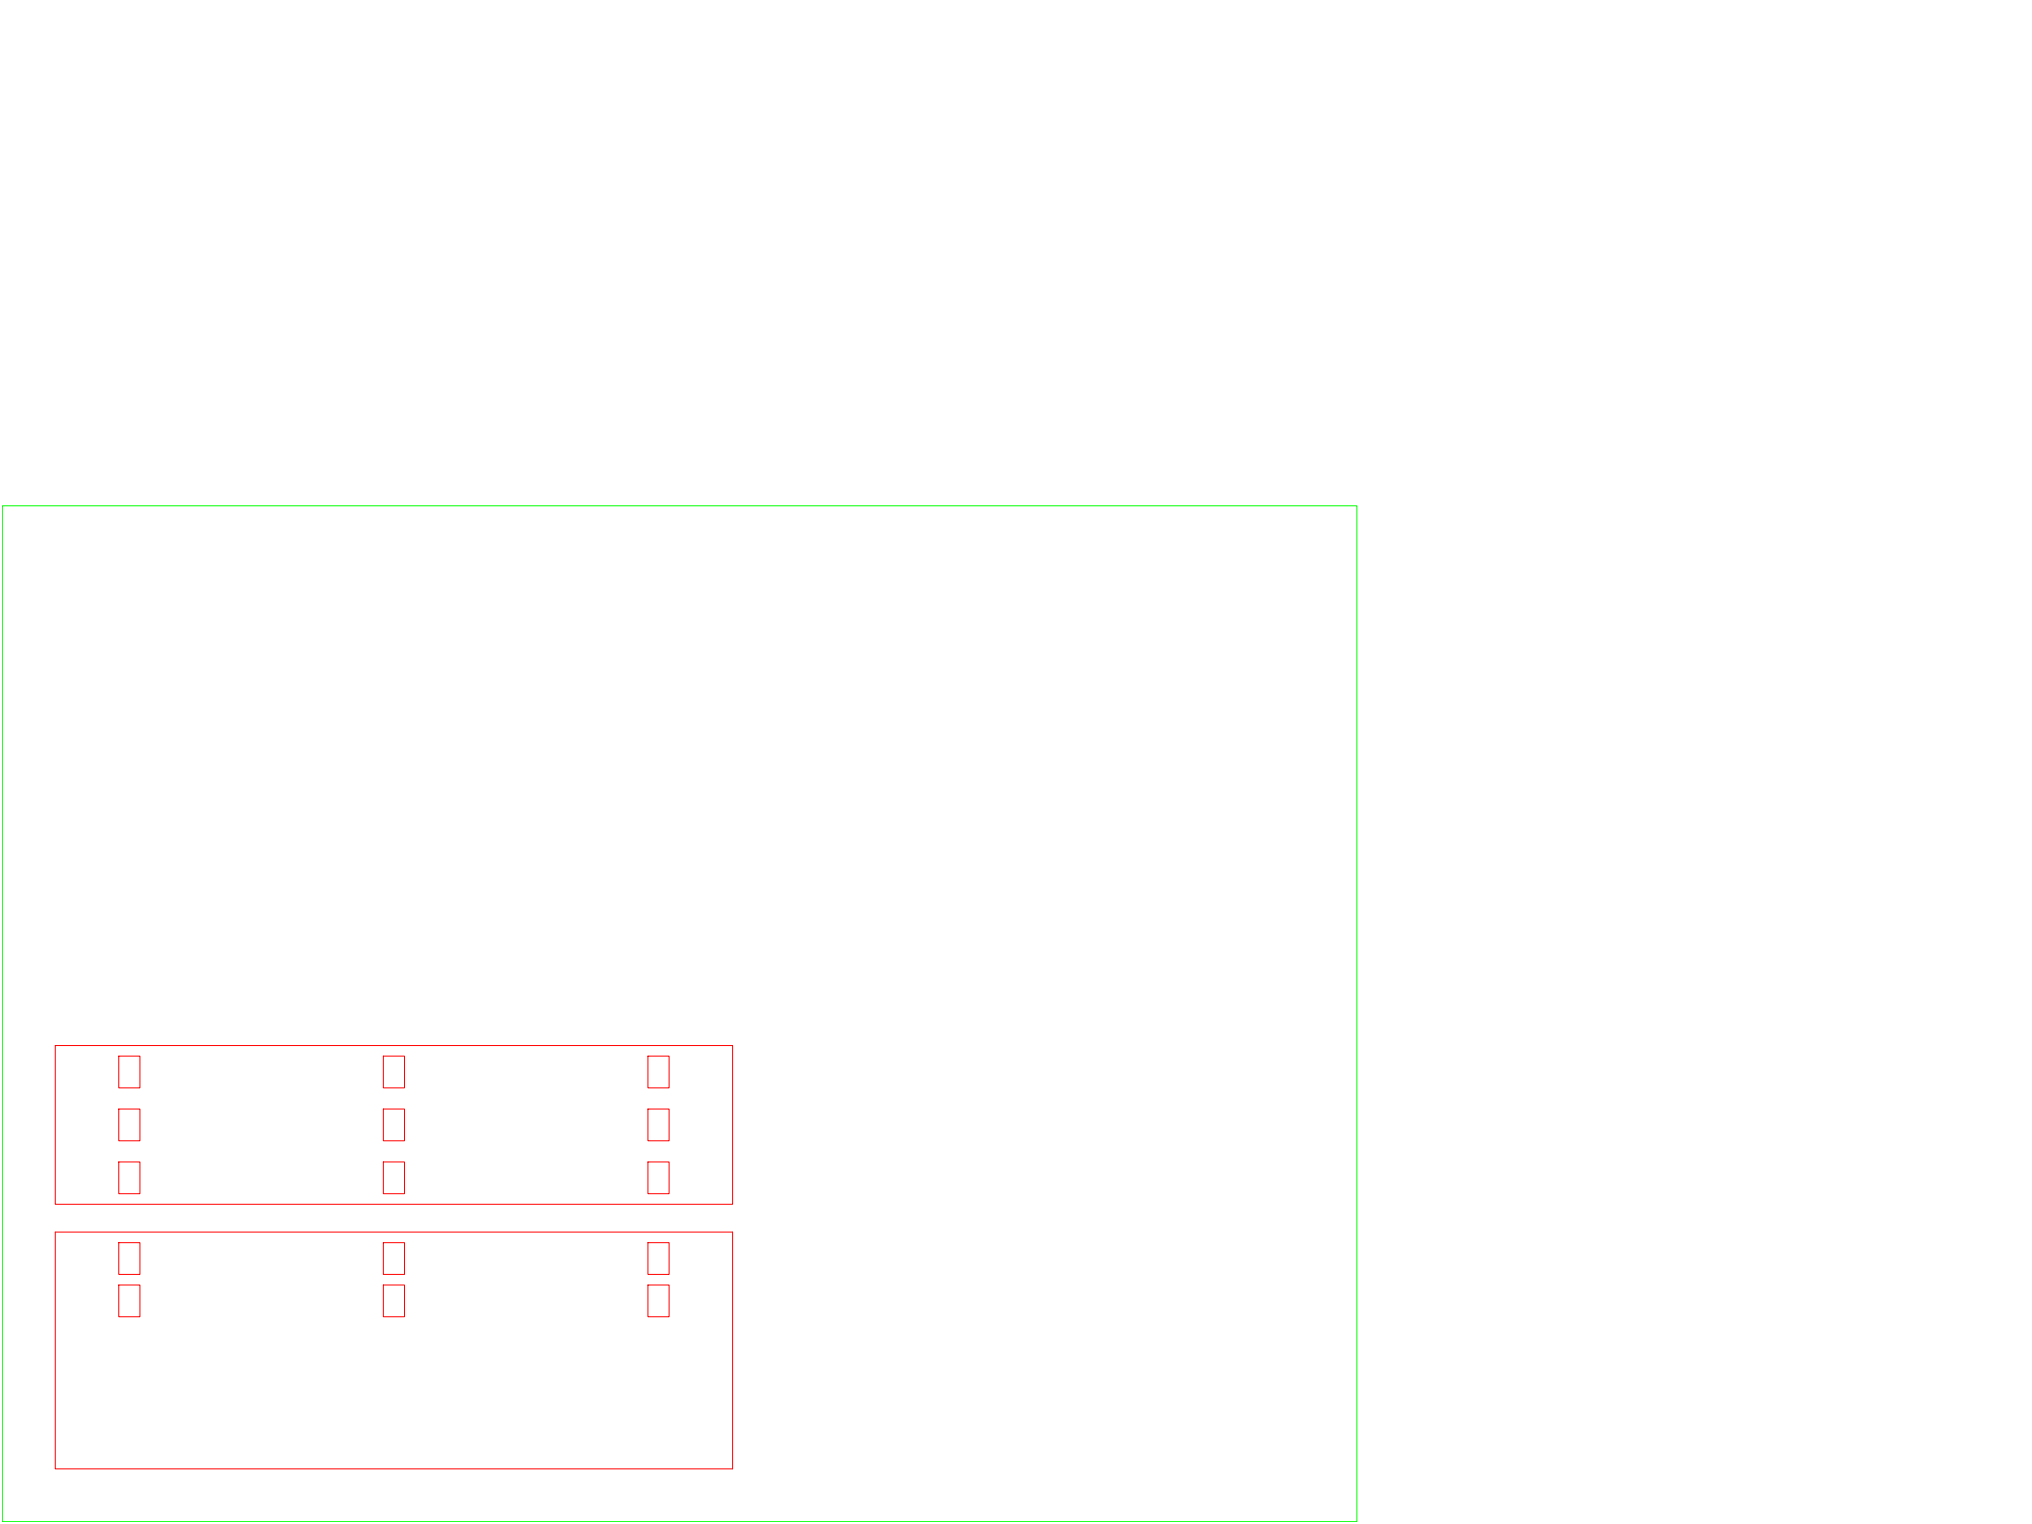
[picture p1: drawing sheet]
<svg xmlns="http://www.w3.org/2000/svg" width="610mm" height="457mm" viewBox="0 0 610 457" stroke-linecap="round" stroke-linejoin="round" font-family="sans-serif">
<!-- layer: Construction line -->
<path d="M.7 151.7h406.4v304.8h-406.4z" fill="none" stroke="#0f0" stroke-width=".3"/>
<!-- layer: Cut -->
<g fill="none" stroke="#f00" stroke-width=".3">
<path d="M16.6 313.7h203.2v47.6h-203.2zM35.6 316.8h6.4v9.6h-6.4zM115 316.8h6.4v9.6h-6.4zM194.4 316.8h6.3v9.6h-6.3zM35.6 332.7h6.4v9.5h-6.4zM115 332.7h6.4v9.5h-6.4zM194.4 332.7h6.3v9.5h-6.3zM35.6 348.6h6.4v9.5h-6.4zM115 348.6h6.4v9.5h-6.4zM194.4 348.6h6.3v9.5h-6.3zM16.6 369.6h203.2v71.1h-203.2zM35.6 372.8h6.4v9.5h-6.4z"/>
<path d="M115 372.8h6.4v9.5h-6.4zM194.4 372.8h6.3v9.5h-6.3zM35.6 385.5h6.4v9.5h-6.4zM115 385.5h6.4v9.5h-6.4zM194.4 385.5h6.3v9.5h-6.3z"/>
</g>
</svg>
